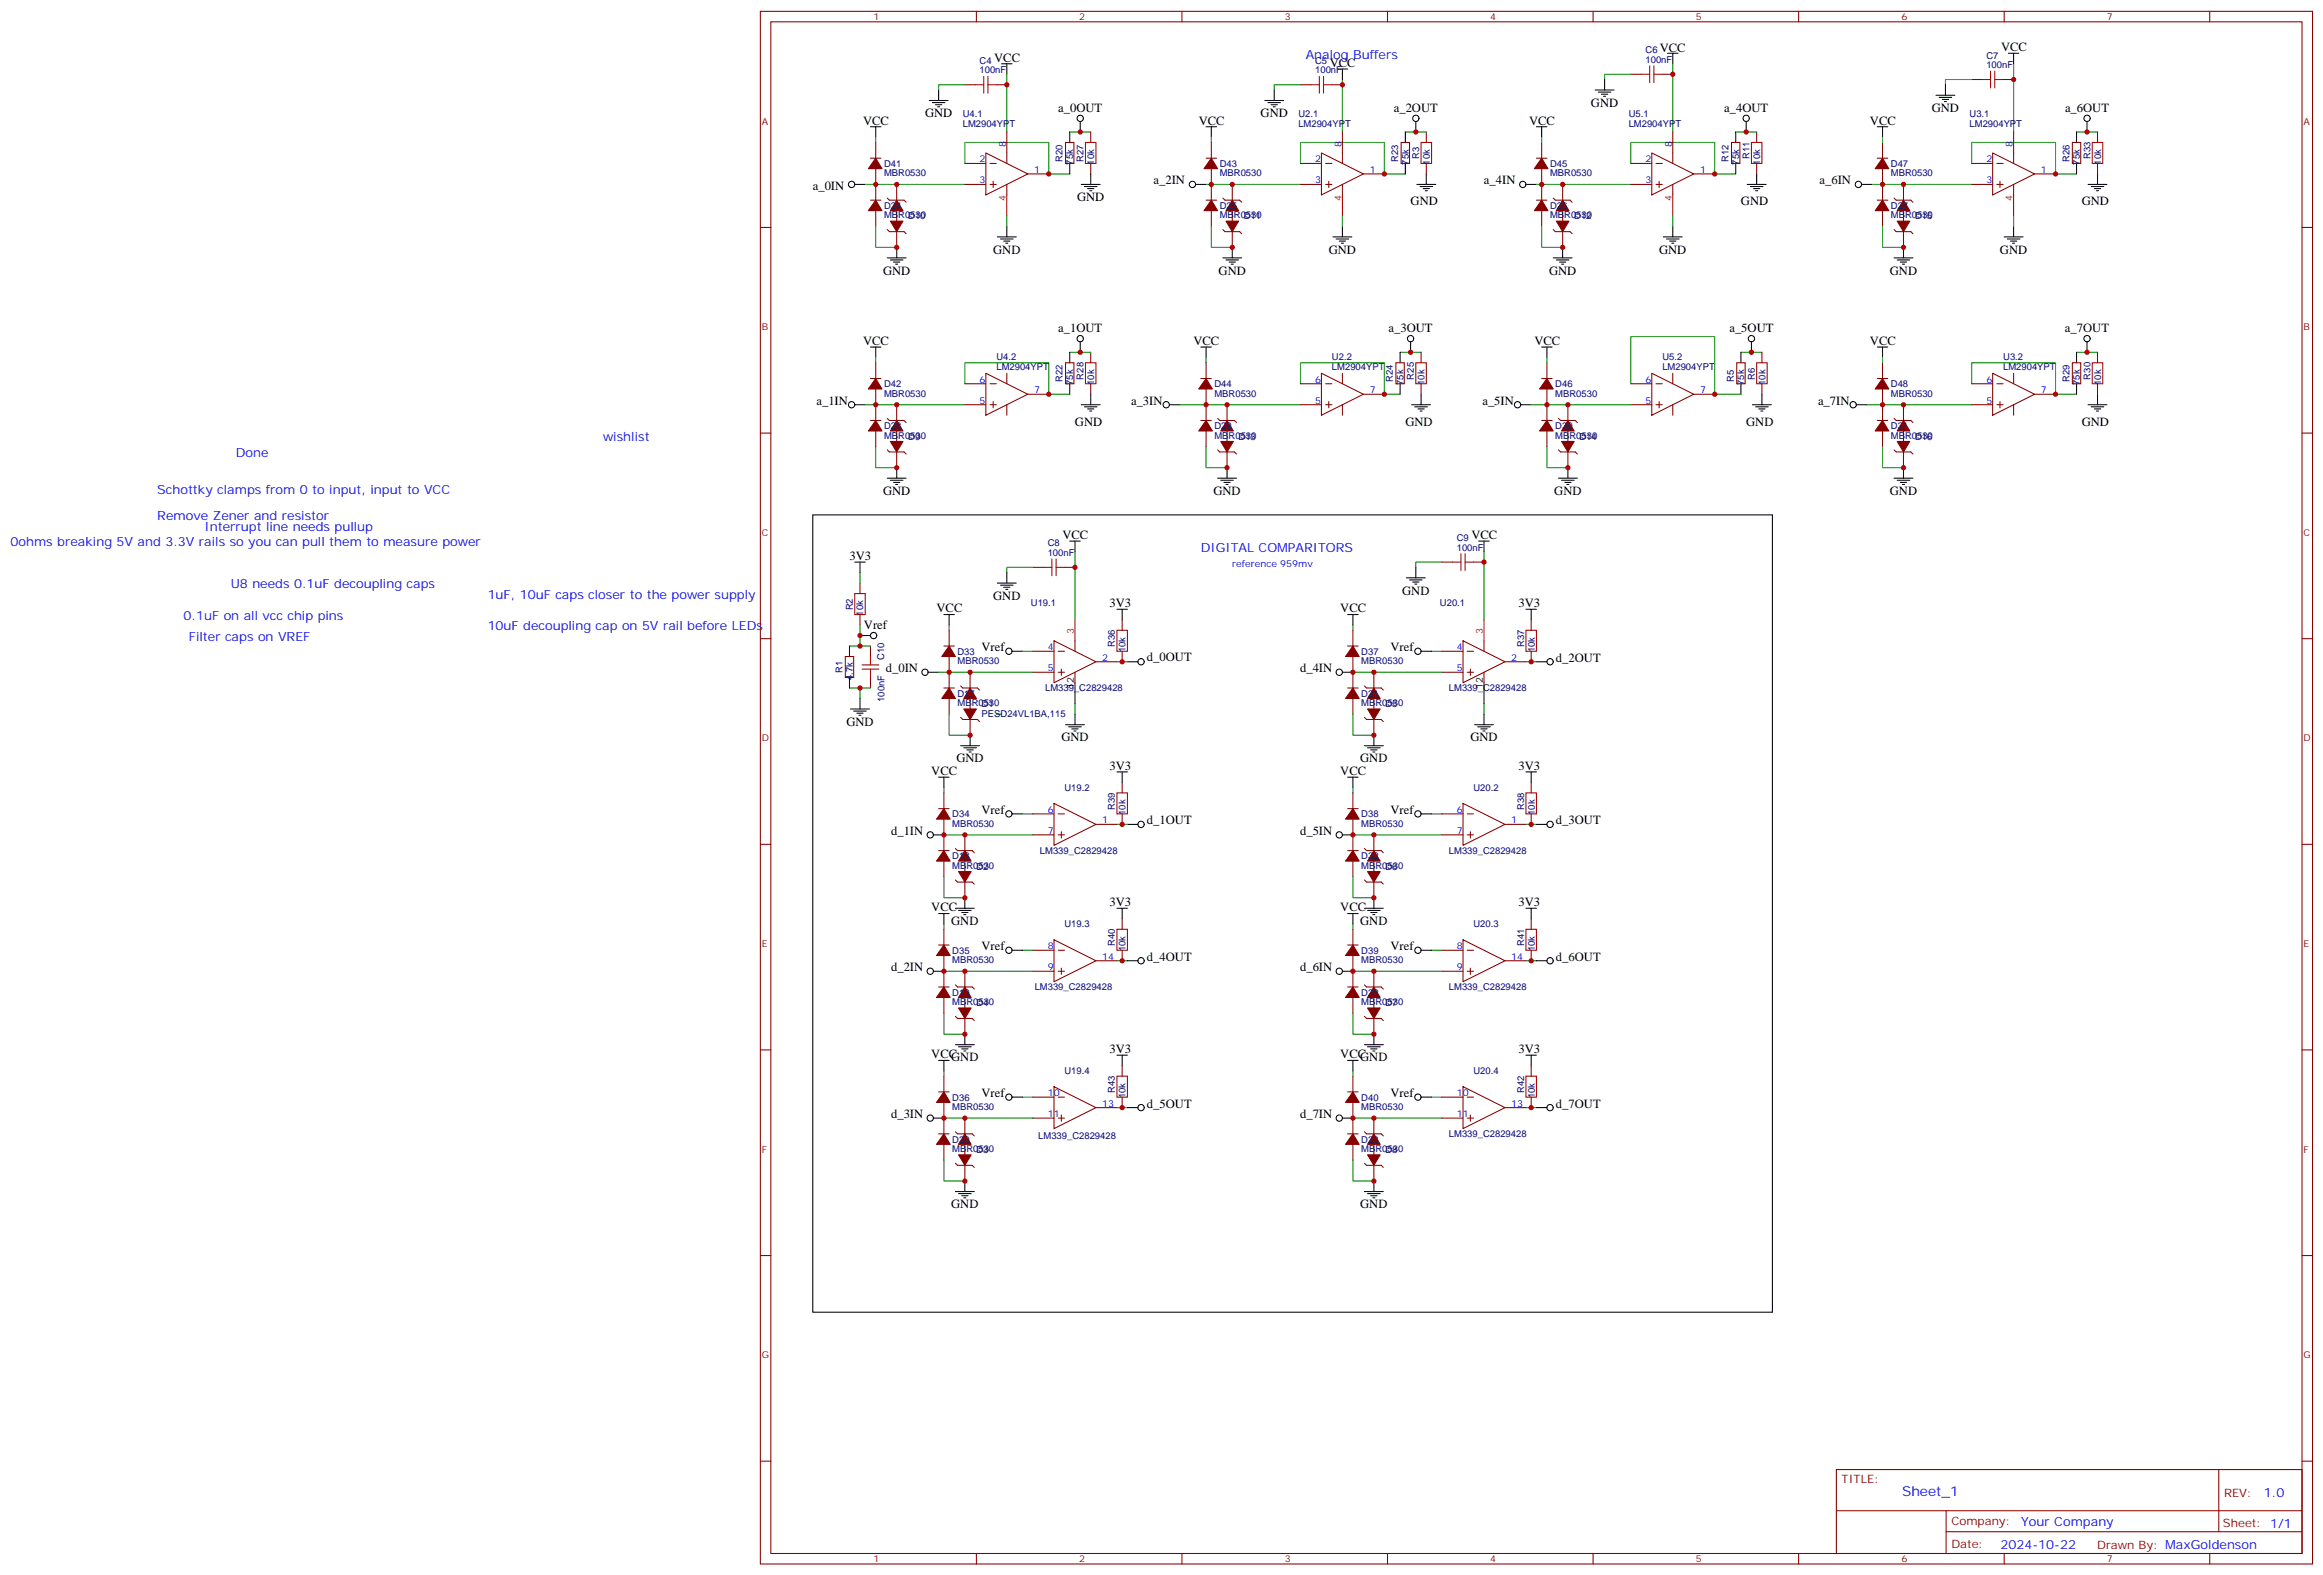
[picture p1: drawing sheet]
<svg xmlns="http://www.w3.org/2000/svg" width="781mm" height="530mm" viewBox="0 0 781 530" stroke-linecap="round" stroke-linejoin="round" font-family="sans-serif">
<defs><g id="words">
<text font-size="4.6" fill="#00f" x="639.8" y="503.2">Sheet_1</text>
<g font-size="4.2">
<text x="558.3" y="17.6">VCC</text>
<text x="673.1" y="17.2">VCC</text>
<text x="334.4" y="20.7">VCC</text>
<text x="447.3" y="22.5">VCC</text>
<text x="535.2" y="35.9">GND</text>
<text x="290.3" y="41.9">VCC</text>
<text x="311.1" y="39.4">GND</text>
<text x="356" y="37.6">a_0OUT</text>
<text x="403.2" y="41.9">VCC</text>
<text x="424" y="39.4">GND</text>
<text x="468.8" y="37.6">a_2OUT</text>
<text x="514.3" y="41.9">VCC</text>
<text x="580" y="37.6">a_4OUT</text>
<text x="629" y="41.9">VCC</text>
<text x="649.8" y="37.7">GND</text>
<text x="694.6" y="37.6">a_6OUT</text>
<text x="273.4" y="63.8">a_0IN</text>
<text x="388.1" y="62">a_2IN</text>
<text x="499.2" y="62">a_4IN</text>
<text x="612.1" y="62">a_6IN</text>
<text x="362.3" y="67.7">GND</text>
<text x="474.5" y="69.1">GND</text>
<text x="585.6" y="69.1">GND</text>
<text x="700.3" y="69.1">GND</text>
<text x="334.1" y="85.3">GND</text>
<text x="447" y="85.3">GND</text>
<text x="558.1" y="85.3">GND</text>
<text x="672.7" y="85.3">GND</text>
<text x="297" y="92.4">GND</text>
<text x="409.9" y="92.4">GND</text>
<text x="521.1" y="92.4">GND</text>
<text x="635.7" y="92.4">GND</text>
<text x="356" y="111.7">a_1OUT</text>
<text x="467.1" y="111.7">a_3OUT</text>
<text x="581.7" y="111.7">a_5OUT</text>
<text x="694.6" y="111.7">a_7OUT</text>
<text x="290.3" y="116">VCC</text>
<text x="401.5" y="116">VCC</text>
<text x="516.1" y="116">VCC</text>
<text x="629" y="116">VCC</text>
<text x="274.6" y="136.1">a_1IN</text>
<text x="380.5" y="136.1">a_3IN</text>
<text x="498.7" y="136.1">a_5IN</text>
<text x="611.5" y="136.1">a_7IN</text>
<text x="361.6" y="143.2">GND</text>
<text x="472.7" y="143.2">GND</text>
<text x="587.4" y="143.2">GND</text>
<text x="700.3" y="143.2">GND</text>
<text x="297" y="166.4">GND</text>
<text x="408.2" y="166.4">GND</text>
<text x="522.8" y="166.4">GND</text>
<text x="635.7" y="166.4">GND</text>
<text x="357.4" y="181.3">VCC</text>
<text x="494.9" y="181.3">VCC</text>
<text x="285.8" y="188.3">3V3</text>
<text x="334.1" y="201.7">GND</text>
<text x="471.7" y="200">GND</text>
<text x="315" y="206">VCC</text>
<text x="373.2" y="204.2">3V3</text>
<text x="450.8" y="206">VCC</text>
<text x="510.8" y="204.2">3V3</text>
<text x="290.6" y="211.6">Vref</text>
<text x="330.2" y="219">Vref</text>
<text x="467.7" y="219">Vref</text>
<text x="298" y="226.1">d_0IN</text>
<text x="385.8" y="222.2">d_0OUT</text>
<text x="437.3" y="226.1">d_4IN</text>
<text x="523.4" y="222.5">d_2OUT</text>
<text x="284.7" y="244.1">GND</text>
<text x="357" y="249.3">GND</text>
<text x="494.6" y="249.3">GND</text>
<text x="321.7" y="256.4">GND</text>
<text x="457.6" y="256.4">GND</text>
<text x="313.3" y="260.6">VCC</text>
<text x="373.2" y="258.9">3V3</text>
<text x="450.8" y="260.6">VCC</text>
<text x="510.8" y="258.9">3V3</text>
<text x="330.2" y="273.7">Vref</text>
<text x="467.7" y="273.7">Vref</text>
<text x="299.7" y="280.7">d_1IN</text>
<text x="385.8" y="277.2">d_1OUT</text>
<text x="437.3" y="280.7">d_5IN</text>
<text x="523.4" y="277.2">d_3OUT</text>
<text x="373.2" y="304.7">3V3</text>
<text x="510.8" y="304.7">3V3</text>
<text x="313.3" y="306.5">VCC</text>
<text x="320" y="311.1">GND</text>
<text x="450.8" y="306.5">VCC</text>
<text x="457.6" y="311.1">GND</text>
<text x="330.2" y="319.5">Vref</text>
<text x="385.8" y="323.1">d_4OUT</text>
<text x="467.7" y="319.5">Vref</text>
<text x="523.4" y="323.1">d_6OUT</text>
<text x="299.7" y="326.6">d_2IN</text>
<text x="437.3" y="326.6">d_6IN</text>
<text x="313.3" y="355.9">VCC</text>
<text x="320" y="356.9">GND</text>
<text x="373.2" y="354.1">3V3</text>
<text x="450.8" y="355.9">VCC</text>
<text x="457.6" y="356.9">GND</text>
<text x="510.8" y="354.1">3V3</text>
<text x="330.2" y="368.9">Vref</text>
<text x="467.7" y="368.9">Vref</text>
<text x="299.7" y="376">d_3IN</text>
<text x="385.8" y="372.5">d_5OUT</text>
<text x="437.3" y="376">d_7IN</text>
<text x="523.4" y="372.5">d_7OUT</text>
<text x="320" y="406.3">GND</text>
<text x="457.6" y="406.3">GND</text>
</g>
<g font-size="4.2" fill="#00f">
<text x="439.2" y="19.7">Analog Buffers</text>
<text x="202.8" y="148.4">wishlist</text>
<text x="79.4" y="153.7">Done</text>
<text x="52.9" y="166.1">Schottky clamps from 0 to input, input to VCC</text>
<text x="52.9" y="174.9">Remove Zener and resistor</text>
<text x="68.8" y="178.4">Interrupt line needs pullup</text>
<text x="3.5" y="183.7">0ohms breaking 5V and 3.3V rails so you can pull them to measure power</text>
<text x="403.9" y="185.5">DIGITAL COMPARITORS</text>
<text x="77.6" y="197.8">U8 needs 0.1uF decoupling caps</text>
<text x="164" y="201.4">1uF, 10uF caps closer to the power supply</text>
<text x="61.7" y="208.4">0.1uF on all vcc chip pins</text>
<text x="63.5" y="215.5">Filter caps on VREF</text>
<text x="164" y="211.9">10uF decoupling cap on 5V rail before LEDs</text>
<text x="761.5" y="503.4">1.0</text>
<text x="679.9" y="513">Your Company</text>
<text x="673" y="520.8">2024-10-22</text>
</g>
<g font-size="3.9" fill="#800">
<text x="619.5" y="498.8">TITLE:</text>
<text x="748.1" y="503.4">REV:</text>
<text x="656.4" y="513">Company:</text>
<text x="747.8" y="513.6">Sheet: 1/1</text>
<text x="656.4" y="520.6">Date:</text>
<text x="705.4" y="520.7">Drawn By: MaxGoldenson</text>
</g>
<g font-size="3.2" fill="#800">
<text x="293.9" y="6.8">1</text>
<text x="363" y="6.8">2</text>
<text x="432.2" y="6.8">3</text>
<text x="501.3" y="6.8">4</text>
<text x="570.4" y="6.8">5</text>
<text x="639.6" y="6.8">6</text>
<text x="708.7" y="6.8">7</text>
<text x="256.3" y="41.9">A</text>
<text x="774.9" y="41.9">A</text>
<text x="256.3" y="111.1">B</text>
<text x="774.9" y="111.1">B</text>
<text x="256.3" y="180.2">C</text>
<text x="774.9" y="180.2">C</text>
<text x="256.3" y="249.3">D</text>
<text x="774.9" y="249.3">D</text>
<text x="256.3" y="318.5">E</text>
<text x="774.9" y="318.5">E</text>
<text x="256.3" y="387.6">F</text>
<text x="774.9" y="387.6">F</text>
<text x="256.3" y="456.8">G</text>
<text x="774.9" y="456.8">G</text>
<text x="293.9" y="525.4">1</text>
<text x="363" y="525.4">2</text>
<text x="432.2" y="525.4">3</text>
<text x="501.3" y="525.4">4</text>
<text x="570.4" y="525.4">5</text>
<text x="639.6" y="525.4">6</text>
<text x="708.7" y="525.4">7</text>
</g>
<g font-size="3.2" fill="#000080">
<text x="553.5" y="17.9">C6</text>
<text x="329.5" y="21.5">C4</text>
<text x="442.4" y="21.5">C5</text>
<text x="553.5" y="21.1">100nF</text>
<text x="668.2" y="22.9">100nF</text>
<text x="668.2" y="19.7">C7</text>
<text x="329.5" y="24.6">100nF</text>
<text x="442.4" y="24.6">100nF</text>
<text x="323.8" y="39.5">U4.1</text>
<text x="436.7" y="39.4">U2.1</text>
<text x="547.9" y="39.4">U5.1</text>
<text x="662.5" y="39.4">U3.1</text>
<text x="323.8" y="42.6">LM2904YPT</text>
<text x="436.7" y="42.6">LM2904YPT</text>
<text x="547.9" y="42.6">LM2904YPT</text>
<text x="662.5" y="42.6">LM2904YPT</text>
<text x="477.4" y="53.5" transform="rotate(-90 477.4 53.5)">R3</text>
<text x="588.5" y="53.5" transform="rotate(-90 588.5 53.5)">R11</text>
<text x="703.1" y="53.5" transform="rotate(-90 703.1 53.5)">R33</text>
<text x="297.4" y="59.3">MBR0530</text>
<text x="297.4" y="56.1">D41</text>
<text x="357.4" y="54.5" transform="rotate(-90 357.4 54.5)">R20</text>
<text x="361" y="55.3" transform="rotate(-90 361 55.3)">75k</text>
<text x="364.5" y="54.5" transform="rotate(-90 364.5 54.5)">R27</text>
<text x="368.1" y="55.3" transform="rotate(-90 368.1 55.3)">10k</text>
<text x="410.3" y="59.3">MBR0530</text>
<text x="410.3" y="56.1">D43</text>
<text x="470.3" y="54.5" transform="rotate(-90 470.3 54.5)">R23</text>
<text x="473.9" y="55.3" transform="rotate(-90 473.9 55.3)">75k</text>
<text x="481" y="55.3" transform="rotate(-90 481 55.3)">10k</text>
<text x="521.4" y="59.3">MBR0530</text>
<text x="521.4" y="56.1">D45</text>
<text x="581.4" y="54.5" transform="rotate(-90 581.4 54.5)">R12</text>
<text x="585" y="55.3" transform="rotate(-90 585 55.3)">75k</text>
<text x="592.1" y="55.3" transform="rotate(-90 592.1 55.3)">10k</text>
<text x="636.1" y="59.3">MBR0530</text>
<text x="636.1" y="56.1">D47</text>
<text x="696.1" y="54.5" transform="rotate(-90 696.1 54.5)">R26</text>
<text x="699.6" y="55.3" transform="rotate(-90 699.6 55.3)">75k</text>
<text x="706.7" y="55.3" transform="rotate(-90 706.7 55.3)">10k</text>
<text x="297.4" y="70.2">D24</text>
<text x="410.3" y="70.2">D25</text>
<text x="521.4" y="70.2">D26</text>
<text x="636.1" y="70.2">D27</text>
<text x="297.4" y="73.4">MBR0530</text>
<text x="305.5" y="73.7">D10</text>
<text x="410.3" y="73.4">MBR0530</text>
<text x="418.4" y="73.7">D11</text>
<text x="521.4" y="73.4">MBR0530</text>
<text x="529.5" y="73.7">D12</text>
<text x="636.1" y="73.4">MBR0530</text>
<text x="644.2" y="73.7">D15</text>
<text x="335.2" y="124.3">LM2904YPT</text>
<text x="335.2" y="121.1">U4.2</text>
<text x="448.1" y="124.3">LM2904YPT</text>
<text x="448.1" y="121.2">U2.2</text>
<text x="559.2" y="124.3">LM2904YPT</text>
<text x="559.2" y="121.2">U5.2</text>
<text x="673.8" y="124.3">LM2904YPT</text>
<text x="673.8" y="121.2">U3.2</text>
<text x="297.4" y="130.2">D42</text>
<text x="357.4" y="128.5" transform="rotate(-90 357.4 128.5)">R22</text>
<text x="361" y="129.4" transform="rotate(-90 361 129.4)">75k</text>
<text x="364.5" y="127.6" transform="rotate(-90 364.5 127.6)">R28</text>
<text x="368.1" y="129.4" transform="rotate(-90 368.1 129.4)">10k</text>
<text x="408.5" y="130.2">D44</text>
<text x="468.6" y="128.5" transform="rotate(-90 468.6 128.5)">R24</text>
<text x="472.1" y="129.4" transform="rotate(-90 472.1 129.4)">75k</text>
<text x="475.6" y="127.6" transform="rotate(-90 475.6 127.6)">R25</text>
<text x="479.2" y="129.4" transform="rotate(-90 479.2 129.4)">10k</text>
<text x="523.2" y="130.2">D46</text>
<text x="583.2" y="128.5" transform="rotate(-90 583.2 128.5)">R5</text>
<text x="586.7" y="129.4" transform="rotate(-90 586.7 129.4)">75k</text>
<text x="590.3" y="127.6" transform="rotate(-90 590.3 127.6)">R6</text>
<text x="593.8" y="129.4" transform="rotate(-90 593.8 129.4)">10k</text>
<text x="636.1" y="130.2">D48</text>
<text x="696.1" y="128.5" transform="rotate(-90 696.1 128.5)">R29</text>
<text x="699.6" y="129.4" transform="rotate(-90 699.6 129.4)">75k</text>
<text x="703.1" y="127.6" transform="rotate(-90 703.1 127.6)">R30</text>
<text x="706.7" y="129.4" transform="rotate(-90 706.7 129.4)">10k</text>
<text x="297.4" y="133.4">MBR0530</text>
<text x="408.5" y="133.4">MBR0530</text>
<text x="523.2" y="133.4">MBR0530</text>
<text x="636.1" y="133.4">MBR0530</text>
<text x="297.4" y="147.5">MBR0530</text>
<text x="297.4" y="144.3">D28</text>
<text x="305.5" y="147.8">D9</text>
<text x="408.5" y="147.5">MBR0530</text>
<text x="408.5" y="144.3">D29</text>
<text x="416.6" y="147.8">D13</text>
<text x="523.2" y="147.5">MBR0530</text>
<text x="523.2" y="144.3">D30</text>
<text x="531.3" y="147.8">D14</text>
<text x="636.1" y="147.5">MBR0530</text>
<text x="636.1" y="144.3">D31</text>
<text x="644.2" y="147.8">D16</text>
<text x="352.4" y="183.7">C8</text>
<text x="490" y="185.1">100nF</text>
<text x="490" y="182">C9</text>
<text x="352.4" y="186.9">100nF</text>
<text x="346.8" y="203.6">U19.1</text>
<text x="484.4" y="203.6">U20.1</text>
<text x="286.9" y="205.2" transform="rotate(-90 286.9 205.2)">R2</text>
<text x="290.4" y="207" transform="rotate(-90 290.4 207)">10k</text>
<text x="322.1" y="220.2">D33</text>
<text x="375.1" y="217.6" transform="rotate(-90 375.1 217.6)">R36</text>
<text x="378.6" y="219.4" transform="rotate(-90 378.6 219.4)">10k</text>
<text x="457.9" y="220.2">D37</text>
<text x="512.6" y="217.6" transform="rotate(-90 512.6 217.6)">R37</text>
<text x="516.2" y="219.4" transform="rotate(-90 516.2 219.4)">10k</text>
<text x="283.4" y="226.4" transform="rotate(-90 283.4 226.4)">R1</text>
<text x="297.5" y="222" transform="rotate(-90 297.5 222)">C10</text>
<text x="322.1" y="223.3">MBR0530</text>
<text x="457.9" y="223.3">MBR0530</text>
<text x="286.9" y="228.6" transform="rotate(-90 286.9 228.6)">4.7k</text>
<text x="351.6" y="232.5">LM339_C2829428</text>
<text x="487.4" y="232.5">LM339_C2829428</text>
<text x="297.5" y="236" transform="rotate(-90 297.5 236)">100nF</text>
<text x="322.1" y="237.4">MBR0530</text>
<text x="322.1" y="234.3">D17</text>
<text x="330.2" y="237.8">D1</text>
<text x="457.9" y="237.4">MBR0530</text>
<text x="457.9" y="234.3">D21</text>
<text x="466" y="237.8">D5</text>
<text x="330.2" y="240.9">PESD24VL1BA,115</text>
<text x="358" y="265.9">U19.2</text>
<text x="495.6" y="265.9">U20.2</text>
<text x="320.3" y="274.8">D34</text>
<text x="375.1" y="272.3" transform="rotate(-90 375.1 272.3)">R39</text>
<text x="378.6" y="274" transform="rotate(-90 378.6 274)">10k</text>
<text x="457.9" y="274.8">D38</text>
<text x="512.6" y="272.3" transform="rotate(-90 512.6 272.3)">R38</text>
<text x="516.2" y="274" transform="rotate(-90 516.2 274)">10k</text>
<text x="320.3" y="278">MBR0530</text>
<text x="457.9" y="278">MBR0530</text>
<text x="349.8" y="287.2">LM339_C2829428</text>
<text x="487.4" y="287.2">LM339_C2829428</text>
<text x="320.3" y="292.1">MBR0530</text>
<text x="320.3" y="288.9">D18</text>
<text x="328.4" y="292.5">D2</text>
<text x="457.9" y="292.1">MBR0530</text>
<text x="457.9" y="288.9">D32</text>
<text x="466" y="292.5">D6</text>
<text x="358" y="311.7">U19.3</text>
<text x="495.6" y="311.7">U20.3</text>
<text x="320.3" y="323.9">MBR0530</text>
<text x="320.3" y="320.7">D35</text>
<text x="375.1" y="318.1" transform="rotate(-90 375.1 318.1)">R40</text>
<text x="378.6" y="319.9" transform="rotate(-90 378.6 319.9)">10k</text>
<text x="457.9" y="323.9">MBR0530</text>
<text x="457.9" y="320.7">D39</text>
<text x="512.6" y="318.1" transform="rotate(-90 512.6 318.1)">R41</text>
<text x="516.2" y="319.9" transform="rotate(-90 516.2 319.9)">10k</text>
<text x="320.3" y="334.8">D19</text>
<text x="348.1" y="333">LM339_C2829428</text>
<text x="457.9" y="334.8">D22</text>
<text x="487.4" y="333">LM339_C2829428</text>
<text x="320.3" y="338">MBR0530</text>
<text x="328.4" y="338.3">D4</text>
<text x="457.9" y="338">MBR0530</text>
<text x="466" y="338.3">D7</text>
<text x="358" y="361.1">U19.4</text>
<text x="495.6" y="361.1">U20.4</text>
<text x="320.3" y="370.1">D36</text>
<text x="375.1" y="367.5" transform="rotate(-90 375.1 367.5)">R43</text>
<text x="378.6" y="369.3" transform="rotate(-90 378.6 369.3)">10k</text>
<text x="457.9" y="370.1">D40</text>
<text x="512.6" y="367.5" transform="rotate(-90 512.6 367.5)">R42</text>
<text x="516.2" y="369.3" transform="rotate(-90 516.2 369.3)">10k</text>
<text x="320.3" y="373.3">MBR0530</text>
<text x="457.9" y="373.3">MBR0530</text>
<text x="349.2" y="383">LM339_C2829428</text>
<text x="487.4" y="382.4">LM339_C2829428</text>
<text x="320.3" y="387.4">MBR0530</text>
<text x="320.3" y="384.2">D20</text>
<text x="328.4" y="387.7">D3</text>
<text x="457.9" y="387.4">MBR0530</text>
<text x="457.9" y="384.2">D23</text>
<text x="466" y="387.7">D8</text>
</g>
<g font-size="3.2" fill="#00f">
<text x="338.3" y="49.3" transform="rotate(-90 338.3 49.3)">8</text>
<text x="451.2" y="49.3" transform="rotate(-90 451.2 49.3)">8</text>
<text x="562.3" y="49.3" transform="rotate(-90 562.3 49.3)">8</text>
<text x="677" y="49.3" transform="rotate(-90 677 49.3)">8</text>
<text x="329.5" y="54.6">2</text>
<text x="347.8" y="58.1">1</text>
<text x="442.4" y="54.6">2</text>
<text x="460.7" y="58.1">1</text>
<text x="553.5" y="54.6">2</text>
<text x="571.9" y="58.1">1</text>
<text x="668.2" y="54.6">2</text>
<text x="686.5" y="58.1">1</text>
<text x="329.5" y="61.7">3</text>
<text x="442.4" y="61.7">3</text>
<text x="553.5" y="61.7">3</text>
<text x="668.2" y="61.7">3</text>
<text x="329.5" y="128.7">6</text>
<text x="442.4" y="128.7">6</text>
<text x="553.5" y="128.7">6</text>
<text x="668.2" y="128.7">6</text>
<text x="329.5" y="135.7">5</text>
<text x="347.8" y="132.2">7</text>
<text x="442.4" y="135.7">5</text>
<text x="460.7" y="132.2">7</text>
<text x="553.5" y="135.7">5</text>
<text x="571.9" y="132.2">7</text>
<text x="668.2" y="135.7">5</text>
<text x="686.5" y="132.2">7</text>
<text x="414.5" y="190.8">reference 959mv</text>
<text x="352.4" y="218.7">4</text>
<text x="490" y="218.7">4</text>
<text x="352.4" y="225.7">5</text>
<text x="370.8" y="222.2">2</text>
<text x="490" y="225.7">5</text>
<text x="508.4" y="222.2">2</text>
<text x="352.4" y="273.3">6</text>
<text x="490" y="273.3">6</text>
<text x="352.4" y="280.4">7</text>
<text x="370.8" y="276.9">1</text>
<text x="490" y="280.4">7</text>
<text x="508.4" y="276.9">1</text>
<text x="352.4" y="319.2">8</text>
<text x="370.8" y="322.7">14</text>
<text x="490" y="319.2">8</text>
<text x="508.4" y="322.7">14</text>
<text x="352.4" y="326.2">9</text>
<text x="490" y="326.2">9</text>
<text x="352.4" y="368.6">10</text>
<text x="490" y="368.6">10</text>
<text x="352.4" y="375.6">11</text>
<text x="370.8" y="372.1">13</text>
<text x="490" y="375.6">11</text>
<text x="508.4" y="372.1">13</text>
</g>
<g font-size="3.2" fill="#f00">
<text x="338.3" y="67.7" transform="rotate(-90 338.3 67.7)">4</text>
<text x="451.2" y="67.7" transform="rotate(-90 451.2 67.7)">4</text>
<text x="562.3" y="67.7" transform="rotate(-90 562.3 67.7)">4</text>
<text x="677" y="67.7" transform="rotate(-90 677 67.7)">4</text>
<text x="361.2" y="213.4" transform="rotate(-90 361.2 213.4)">3</text>
<text x="498.8" y="213.4" transform="rotate(-90 498.8 213.4)">3</text>
</g>
<g font-size="3.2">
<text x="361.2" y="231.7" transform="rotate(-90 361.2 231.7)">12</text>
<text x="498.8" y="231.7" transform="rotate(-90 498.8 231.7)">12</text>
</g>
</g></defs>
<g fill="none" stroke="#870000" stroke-width=".35">
<path d="M255.8 3.8h522.1v522.1h-522.1zM259.3 7.3h515v515.1h-515zM328.4 3.8v3.5M397.6 3.8v3.5M466.7 3.8v3.5M535.9 3.8v3.5M605 3.8v3.5M674.2 3.8v3.5M743.3 3.8v3.5M324.6 28.5h3.5M335.1 28.5h3.6M437.4 28.5h3.6"/>
<path d="M448 28.5h3.6M548.6 25h3.5M559.2 25h3.5M663.2 26.7h3.5M673.8 26.7h3.5M292.8 53.2h3.5M294.6 47.9v5.3M294.6 56.7v10.6M324.6 55h7M331.6 51.4l14.1 7.1-14.1 7zM333 55h2.1M338.7 44.4v10.6"/>
<path d="M345.7 58.5h7.1M358.4 47.9h2.8v7.1h-2.8zM366.9 44.4v3.5M366.9 55v3.5M405.7 53.2h3.5M407.5 47.9v5.3M407.5 56.7v10.6M437.4 55h7.1M444.5 51.4l14.1 7.1-14.1 7zM445.9 55h2.1M451.6 44.4v10.6M458.6 58.5h7.1"/>
<path d="M471.3 47.9h2.8v7.1h-2.8zM479.8 44.4v3.5M479.8 55v3.5M516.8 53.2h3.5M518.6 47.9v5.3M518.6 56.7v10.6M548.6 55h7M555.6 51.4l14.1 7.1-14.1 7zM557 55h2.2M562.7 44.4v10.6M569.7 58.5h7.1M582.4 47.9h2.9v7.1h-2.9z"/>
<path d="M590.9 44.4v3.5M590.9 55v3.5M631.5 53.2h3.5M633.2 47.9v5.3M633.2 56.7v10.6M663.2 55h7.1M670.3 51.4l14.1 7.1-14.1 7zM671.7 55h2.1M677.3 44.4v10.6M684.4 58.5h7M697.1 47.9h2.8v7.1h-2.8zM705.6 44.4v3.5"/>
<path d="M705.6 55v3.5M255.8 76.5h3.5M292.8 67.3h3.5M294.6 70.8v5.3M298.4 66.6l.8 .7h4.9l.7 .7M298.4 77.2l.8 .7h4.9l.7 .7M301.6 62v5.3M301.6 70.8v3.6M301.6 77.9v5.3M324.6 62h7M333 62h2.1M334.1 61v2.1"/>
<path d="M338.7 62v3.5M405.7 67.3h3.5M407.5 70.8v5.3M411.3 66.6l.7 .7h5l.7 .7M411.3 77.2l.7 .7h5l.7 .7M414.5 62v5.3M414.5 70.8v3.6M414.5 77.9v5.3M437.4 62h7.1M445.9 62h2.1M447 61v2.1M451.6 62v3.5"/>
<path d="M516.8 67.3h3.5M518.6 70.8v5.3M522.5 66.6l.7 .7h4.9l.7 .7M522.5 77.2l.7 .7h4.9l.7 .7M525.6 62v5.3M525.6 70.8v3.6M525.6 77.9v5.3M548.6 62h7M557 62h2.2M558.1 61v2.1M562.7 62v3.5M631.5 67.3h3.5"/>
<path d="M633.2 70.8v5.3M637.1 66.6l.7 .7h5l.7 .7M637.1 77.2l.7 .7h5l.7 .7M640.3 62v5.3M640.3 70.8v3.6M640.3 77.9v5.3M663.2 62h7.1M671.7 62h2.1M672.7 61v2.1M677.3 62v3.5M774.3 76.5h3.6M366.9 118.5v3.5"/>
<path d="M478 118.5v3.5M592.7 118.5v3.5M705.6 118.5v3.5M292.8 127.3h3.5M294.6 122v5.3M294.6 130.8v10.6M301.6 136.1v5.3M324.6 136.1h7M324.6 129h7M331.6 125.5l14.1 7.1-14.1 7zM333 136.1h2.1M333 129h2.1"/>
<path d="M334.1 135v2.2M338.7 125.5v3.5M338.7 136.1v3.5M345.7 132.6h7.1M358.4 122h2.8v7h-2.8zM366.9 129v3.6M403.9 127.3h3.6M405.7 122v5.3M405.7 130.8v10.6M412.7 136.1v5.3M437.4 136.1h7.1M437.4 129h7.1"/>
<path d="M444.5 125.5l14.1 7.1-14.1 7zM445.9 136.1h2.1M445.9 129h2.1M447 135v2.2M451.6 125.5v3.5M451.6 136.1v3.5M458.6 132.6h7.1M469.5 122h2.9v7h-2.9zM478 129v3.6M518.6 127.3h3.5M520.3 122v5.3M520.3 130.8v10.6"/>
<path d="M527.4 136.1v5.3M548.6 136.1h7M548.6 129h7M555.6 125.5l14.1 7.1-14.1 7zM557 136.1h2.2M557 129h2.2M558.1 135v2.2M562.7 125.5v3.5M562.7 136.1v3.5M569.7 132.6h7.1M584.2 122h2.8v7h-2.8zM592.7 129v3.6"/>
<path d="M631.5 127.3h3.5M633.2 122v5.3M633.2 130.8v10.6M640.3 136.1v5.3M663.2 136.1h7.1M663.2 129h7.1M670.3 125.5l14.1 7.1-14.1 7zM671.7 136.1h2.1M671.7 129h2.1M672.7 135v2.2M677.3 125.5v3.5M677.3 136.1v3.5"/>
<path d="M684.4 132.6h7M697.1 122h2.8v7h-2.8zM705.6 129v3.6M255.8 145.6h3.5M292.8 141.4h3.5M294.6 144.9v5.3M298.4 140.7l.8 .7h4.9l.7 .7M298.4 151.3l.8 .7h4.9l.7 .7M301.6 144.9v3.5M301.6 152v5.3M403.9 141.4h3.6M405.7 144.9v5.3"/>
<path d="M409.6 140.7l.7 .7h4.9l.7 .7M409.6 151.3l.7 .7h4.9l.7 .7M412.7 144.9v3.5M412.7 152v5.3M518.6 141.4h3.5M520.3 144.9v5.3M524.2 140.7l.7 .7h5l.7 .7M524.2 151.3l.7 .7h5l.7 .7M527.4 144.9v3.5M527.4 152v5.3M631.5 141.4h3.5M633.2 144.9v5.3"/>
<path d="M637.1 140.7l.7 .7h5l.7 .7M637.1 151.3l.7 .7h5l.7 .7M640.3 144.9v3.5M640.3 152v5.3M774.3 145.6h3.6M289.3 196.1v3.5M347.5 190.8h3.5M358.1 190.8h3.5M485.1 189h3.5M495.7 189h3.5M255.8 214.8h3.5M289.3 206.7v3.5"/>
<path d="M292.8 217.2v3.6M317.5 217.2h3.5M319.3 211.9v5.3M347.5 219h7M354.5 215.5l14.2 7-14.2 7.1zM356 219h2.1M361.6 215.5v3.5M377.5 208.4v3.5M377.5 219v3.5M453.3 217.2h3.5M455.1 211.9v5.3M485.1 219h7"/>
<path d="M492.1 215.5l14.1 7-14.1 7.1zM493.5 219h2.2M499.2 215.5v3.5M515.1 208.4v3.5M515.1 219v3.5M774.3 214.8h3.6M284.3 220.8h2.9v7h-2.9zM292.8 227.8v3.6M317.5 231.4h3.5M319.3 220.8v10.6M319.3 234.9v5.3M323.1 230.6l.7 .8h5l.7 .7"/>
<path d="M326.3 226.1v5.3M326.3 234.9v3.5M347.5 226.1h7M356 226.1h2.1M357 225v2.1M361.6 226.1v3.5M368.7 222.5h7M453.3 231.4h3.5M455.1 220.8v10.6M455.1 234.9v5.3M459 230.6l.7 .8h4.9l.7 .7M462.1 226.1v5.3"/>
<path d="M462.1 234.9v3.5M485.1 226.1h7M493.5 226.1h2.2M494.6 225v2.1M499.2 226.1v3.5M506.2 222.5h7.1M323.1 241.2l.7 .7h5l.7 .7M326.3 241.9v5.3M459 241.2l.7 .7h4.9l.7 .7M462.1 241.9v5.3M315.7 271.9h3.6M317.5 266.6v5.3"/>
<path d="M317.5 275.4v10.6M347.5 273.7h7M354.5 270.2l14.2 7-14.2 7.1zM356 273.7h2.1M357 279.7v2.1M368.7 277.2h7M377.5 263.1v3.5M377.5 273.7v3.5M453.3 271.9h3.5M455.1 266.6v5.3M455.1 275.4v10.6M485.1 273.7h7"/>
<path d="M492.1 270.2l14.1 7-14.1 7.1zM493.5 273.7h2.2M494.6 279.7v2.1M506.2 277.2h7.1M515.1 263.1v3.5M515.1 273.7v3.5M255.8 283.9h3.5M315.7 286h3.6M317.5 289.6v5.3M321.4 285.3l.7 .7h4.9l.7 .7M321.4 295.9l.7 .7h4.9l.7 .7M324.6 280.7v5.3"/>
<path d="M324.6 289.6v3.5M324.6 296.6v5.3M347.5 280.7h7M356 280.7h2.1M453.3 286h3.5M455.1 289.6v5.3M459 285.3l.7 .7h4.9l.7 .7M459 295.9l.7 .7h4.9l.7 .7M462.1 280.7v5.3M462.1 289.6v3.5M462.1 296.6v5.3M485.1 280.7h7"/>
<path d="M493.5 280.7h2.2M774.3 283.9h3.6M315.7 317.8h3.6M317.5 312.5v5.3M347.5 319.5h7M354.5 316l14.2 7.1-14.2 7zM356 319.5h2.1M377.5 309v3.5M377.5 319.5v3.6M453.3 317.8h3.5M455.1 312.5v5.3M485.1 319.5h7"/>
<path d="M492.1 316l14.1 7.1-14.1 7zM493.5 319.5h2.2M515.1 309v3.5M515.1 319.5v3.6M315.7 331.9h3.6M317.5 321.3v10.6M317.5 335.4v5.3M321.4 331.2l.7 .7h4.9l.7 .7M324.6 326.6v5.3M324.6 335.4v3.5M347.5 326.6h7M356 326.6h2.1"/>
<path d="M357 325.5v2.2M368.7 323.1h7M453.3 331.9h3.5M455.1 321.3v10.6M455.1 335.4v5.3M459 331.2l.7 .7h4.9l.7 .7M462.1 326.6v5.3M462.1 335.4v3.5M485.1 326.6h7M493.5 326.6h2.2M494.6 325.5v2.2M506.2 323.1h7.1"/>
<path d="M255.8 353.1h3.5M321.4 341.8l.7 .7h4.9l.7 .7M324.6 342.5v5.3M377.5 358.4v3.5M459 341.8l.7 .7h4.9l.7 .7M462.1 342.5v5.3M515.1 358.4v3.5M774.3 353.1h3.6M315.7 367.2h3.6M317.5 361.9v5.3M317.5 370.7v10.6M324.6 376v5.3"/>
<path d="M347.5 368.9h7M347.5 376h7M354.5 365.4l14.2 7.1-14.2 7zM356 368.9h2.1M356 376h2.1M357 374.9v2.1M368.7 372.5h7M377.5 368.9v3.6M453.3 367.2h3.5M455.1 361.9v5.3M455.1 370.7v10.6M462.1 376v5.3"/>
<path d="M485.1 368.9h7M485.1 376h7M492.1 365.4l14.1 7.1-14.1 7zM493.5 368.9h2.2M493.5 376h2.2M494.6 374.9v2.1M506.2 372.5h7.1M515.1 368.9v3.6M315.7 381.3h3.6M317.5 384.8v5.3M321.4 380.6l.7 .7h4.9l.7 .7M321.4 391.2l.7 .7h4.9l.7 .7"/>
<path d="M324.6 384.8v3.5M324.6 391.9v5.3M453.3 381.3h3.5M455.1 384.8v5.3M459 380.6l.7 .7h4.9l.7 .7M459 391.2l.7 .7h4.9l.7 .7M462.1 384.8v3.5M462.1 391.9v5.3M255.8 422.2h3.5M774.3 422.2h3.6M255.8 491.3h3.5M617.7 494.2h156.6v28.2h-156.6z"/>
<path d="M746.3 494.2v20.9M774.3 491.3h3.6M617.7 508h156.5M654.6 515.1h119.6M654.6 508v14.1M328.4 522.4v3.5M397.6 522.4v3.5M466.7 522.4v3.5M535.9 522.4v3.5M605 522.4v3.5M674.2 522.4v3.5M743.3 522.4v3.5"/>
</g>
<g fill="none" stroke="#000" stroke-width=".35">
<path d="M560.9 17.9h3.5M562.7 17.9v3.5M675.6 17.9h3.5M677.3 17.9v3.5M312.6 33.8h6.3M313.6 34.5h4.3M314.7 35.2h2.1M315.4 35.9h.7M315.7 30.3v3.5M336.9 21.4h3.5M338.7 21.4v3.6M425.4 33.8h6.4"/>
<path d="M426.5 34.5h4.2M427.6 35.2h2.1M428.3 35.9h.7M428.6 30.3v3.5M449.8 23.2h3.5M451.6 23.2v3.5M536.6 30.3h6.3M537.6 31h4.3M538.7 31.7h2.1M539.4 32.4h.7M539.8 26.7v3.6M651.2 32h6.4"/>
<path d="M652.3 32.7h4.2M653.3 33.4h2.2M654 34.1h.8M654.4 28.5v3.5M292.8 42.6h3.5M294.6 42.6v3.5M359.8 44.4v3.5M359.8 55v3.5M363.4 40.9v3.5M366.9 58.5v3.5M405.7 42.6h3.5M407.5 42.6v3.5"/>
<path d="M472.7 44.4v3.5M472.7 55v3.5M476.2 40.9v3.5M479.8 58.5v3.5M516.8 42.6h3.5M518.6 42.6v3.5M583.8 44.4v3.5M583.8 55v3.5M587.4 40.9v3.5M590.9 58.5v3.5M631.5 42.6h3.5M633.2 42.6v3.5"/>
<path d="M698.5 44.4v3.5M698.5 55v3.5M702 40.9v3.5M705.6 58.5v3.5M287.5 62h3.5M335.5 79.7h6.3M338.7 76.1v3.6M363.7 62h6.4M364.8 62.7h4.2M365.8 63.4h2.1M366.5 64.1h.7M402.2 62h3.5"/>
<path d="M448.4 79.7h6.3M451.6 76.1v3.6M476.6 62h6.4M477.7 62.7h4.2M478.7 63.4h2.1M479.4 64.1h.7M513.3 62h3.5M559.5 79.7h6.4M562.7 76.1v3.6M587.7 62h6.4M588.8 62.7h4.2M589.8 63.4h2.2"/>
<path d="M590.5 64.1h.8M626.2 62h3.5M674.2 79.7h6.3M677.3 76.1v3.6M702.4 62h6.3M703.4 62.7h4.3M704.5 63.4h2.1M705.2 64.1h.7M298.4 86.7h6.4M299.5 87.4h4.2M300.6 88.1h2.1M301.3 88.8h.7"/>
<path d="M301.6 83.2v3.5M336.5 80.4h4.3M337.6 81.1h2.1M338.3 81.8h.7M411.3 86.7h6.4M412.4 87.4h4.2M413.5 88.1h2.1M414.2 88.8h.7M414.5 83.2v3.5M449.4 80.4h4.3M450.5 81.1h2.1M451.2 81.8h.7"/>
<path d="M522.5 86.7h6.3M523.5 87.4h4.3M524.6 88.1h2.1M525.3 88.8h.7M525.6 83.2v3.5M560.6 80.4h4.2M561.6 81.1h2.1M562.3 81.8h.7M637.1 86.7h6.4M638.2 87.4h4.2M639.2 88.1h2.1M639.9 88.8h.7"/>
<path d="M640.3 83.2v3.5M675.2 80.4h4.2M676.3 81.1h2.1M677 81.8h.7M292.8 116.7h3.5M294.6 116.7v3.5M359.8 118.5v3.5M363.4 114.9v3.6M403.9 116.7h3.6M405.7 116.7v3.5M471 118.5v3.5M474.5 114.9v3.6"/>
<path d="M518.6 116.7h3.5M520.3 116.7v3.5M585.6 118.5v3.5M589.1 114.9v3.6M631.5 116.7h3.5M633.2 116.7v3.5M698.5 118.5v3.5M702 114.9v3.6M287.5 136.1h3.5M359.8 129v3.6M363.7 136.1h6.4M364.8 136.8h4.2"/>
<path d="M365.8 137.5h2.1M366.5 138.2h.7M366.9 132.6v3.5M393.3 136.1h3.6M471 129v3.6M474.8 136.1h6.4M475.9 136.8h4.2M477 137.5h2.1M477.7 138.2h.7M478 132.6v3.5M511.5 136.1h3.6M585.6 129v3.6"/>
<path d="M589.5 136.1h6.3M590.5 136.8h4.3M591.6 137.5h2.1M592.3 138.2h.7M592.7 132.6v3.5M624.4 136.1h3.5M698.5 129v3.6M702.4 136.1h6.3M703.4 136.8h4.3M704.5 137.5h2.1M705.2 138.2h.7M705.6 132.6v3.5"/>
<path d="M301.6 157.3v3.5M412.7 157.3v3.5M527.4 157.3v3.5M640.3 157.3v3.5M273.4 173.1h322.8v268.2h-322.8zM298.4 160.8h6.4M299.5 161.5h4.2M300.6 162.2h2.1M301.3 162.9h.7M409.6 160.8h6.3M410.6 161.5h4.3M411.7 162.2h2.1"/>
<path d="M412.4 162.9h.7M524.2 160.8h6.4M525.3 161.5h4.2M526.3 162.2h2.2M527 162.9h.8M637.1 160.8h6.4M638.2 161.5h4.2M639.2 162.2h2.1M639.9 162.9h.7M287.5 189h3.5M289.3 189v3.5M335.5 196.1h6.3"/>
<path d="M336.5 196.8h4.3M337.6 197.5h2.1M338.3 198.2h.7M338.7 192.5v3.6M359.8 182h3.6M361.6 182v3.5M473.1 194.3h6.3M474.1 195h4.3M475.2 195.7h2.1M475.9 196.4h.7M476.2 190.8v3.5M497.4 182h3.5"/>
<path d="M499.2 182v3.5M285.8 217.2v3.6M289.3 213.7h3.5M317.5 206.7h3.5M319.3 206.7v3.5M340.4 219h3.6M375.7 204.9h3.5M377.5 204.9v3.5M453.3 206.7h3.5M455.1 206.7v3.5M478 219h3.5M513.3 204.9h3.5"/>
<path d="M515.1 204.9v3.5M285.8 227.8v3.6M286.1 238.4h6.4M287.2 239.1h4.2M288.2 239.8h2.1M289.3 234.9v3.5M312.2 226.1h3.5M361.6 229.6v7M379.2 222.5h3.6M451.6 226.1h3.5M499.2 229.6v7M516.8 222.5h3.5"/>
<path d="M288.9 240.5h.7M323.1 250.8h6.4M324.2 251.5h4.2M325.3 252.2h2.1M326 252.9h.7M326.3 247.2v3.6M358.4 243.7h6.4M359.5 244.4h4.2M360.5 245.1h2.2M361.2 245.8h.7M361.6 240.2v3.5M375.7 259.6h3.5"/>
<path d="M377.5 259.6v3.5M459 250.8h6.3M460 251.5h4.3M461.1 252.2h2.1M461.8 252.9h.7M462.1 247.2v3.6M496 243.7h6.4M497.1 244.4h4.2M498.1 245.1h2.1M498.8 245.8h.7M499.2 240.2v3.5M513.3 259.6h3.5"/>
<path d="M515.1 259.6v3.5M315.7 261.3h3.6M317.5 261.3v3.6M340.4 273.7h3.6M379.2 277.2h3.6M453.3 261.3h3.5M455.1 261.3v3.6M478 273.7h3.5M516.8 277.2h3.5M314 280.7h3.5M451.6 280.7h3.5M315.7 307.2h3.6"/>
<path d="M317.5 307.2v3.5M321.4 305.4h6.3M322.4 306.1h4.3M323.5 306.8h2.1M324.2 307.6h.7M324.6 301.9v3.5M340.4 319.5h3.6M375.7 305.4h3.5M377.5 305.4v3.6M453.3 307.2h3.5M455.1 307.2v3.5M459 305.4h6.3"/>
<path d="M460 306.1h4.3M461.1 306.8h2.1M461.8 307.6h.7M462.1 301.9v3.5M478 319.5h3.5M513.3 305.4h3.5M515.1 305.4v3.6M314 326.6h3.5M379.2 323.1h3.6M451.6 326.6h3.5M516.8 323.1h3.5M315.7 356.6h3.6"/>
<path d="M317.5 356.6v3.5M321.4 351.3h6.3M322.4 352h4.3M323.5 352.7h2.1M324.2 353.4h.7M324.6 347.8v3.5M375.7 354.8h3.5M377.5 354.8v3.6M453.3 356.6h3.5M455.1 356.6v3.5M459 351.3h6.3M460 352h4.3"/>
<path d="M461.1 352.7h2.1M461.8 353.4h.7M462.1 347.8v3.5M513.3 354.8h3.5M515.1 354.8v3.6M314 376h3.5M340.4 368.9h3.6M379.2 372.5h3.6M451.6 376h3.5M478 368.9h3.5M516.8 372.5h3.5M324.6 397.2v3.5"/>
<path d="M462.1 397.2v3.5M321.4 400.7h6.3M322.4 401.4h4.3M323.5 402.1h2.1M324.2 402.8h.7M459 400.7h6.3M460 401.4h4.3M461.1 402.1h2.1M461.8 402.8h.7"/>
<circle cx="363.4" cy="39.8" r="1.06"/>
<circle cx="476.2" cy="39.8" r="1.06"/>
<circle cx="587.4" cy="39.8" r="1.06"/>
<circle cx="702" cy="39.8" r="1.06"/>
<circle cx="286.5" cy="62" r="1.06"/>
<circle cx="401.1" cy="62" r="1.06"/>
<circle cx="512.2" cy="62" r="1.06"/>
<circle cx="625.1" cy="62" r="1.06"/>
<circle cx="363.4" cy="113.9" r="1.06"/>
<circle cx="474.5" cy="113.9" r="1.06"/>
<circle cx="589.1" cy="113.9" r="1.06"/>
<circle cx="702" cy="113.9" r="1.06"/>
<circle cx="286.5" cy="136.1" r="1.06"/>
<circle cx="392.3" cy="136.1" r="1.06"/>
<circle cx="510.5" cy="136.1" r="1.06"/>
<circle cx="623.4" cy="136.1" r="1.06"/>
<circle cx="293.9" cy="213.7" r="1.06"/>
<circle cx="339.4" cy="219" r="1.06"/>
<circle cx="477" cy="219" r="1.06"/>
<circle cx="311.1" cy="226.1" r="1.06"/>
<circle cx="383.8" cy="222.5" r="1.06"/>
<circle cx="450.5" cy="226.1" r="1.06"/>
<circle cx="521.4" cy="222.5" r="1.06"/>
<circle cx="339.4" cy="273.7" r="1.06"/>
<circle cx="383.8" cy="277.2" r="1.06"/>
<circle cx="477" cy="273.7" r="1.06"/>
<circle cx="521.4" cy="277.2" r="1.06"/>
<circle cx="312.9" cy="280.7" r="1.06"/>
<circle cx="450.5" cy="280.7" r="1.06"/>
<circle cx="339.4" cy="319.5" r="1.06"/>
<circle cx="477" cy="319.5" r="1.06"/>
<circle cx="312.9" cy="326.6" r="1.06"/>
<circle cx="383.8" cy="323.1" r="1.06"/>
<circle cx="450.5" cy="326.6" r="1.06"/>
<circle cx="521.4" cy="323.1" r="1.06"/>
<circle cx="312.9" cy="376" r="1.06"/>
<circle cx="339.4" cy="368.9" r="1.06"/>
<circle cx="383.8" cy="372.5" r="1.06"/>
<circle cx="450.5" cy="376" r="1.06"/>
<circle cx="477" cy="368.9" r="1.06"/>
<circle cx="521.4" cy="372.5" r="1.06"/>
</g>
<g fill="none" stroke="#008700" stroke-width=".35">
<path d="M324.6 28.5h-8.9v1.8M338.7 25v19.4M437.4 28.5h-8.8v1.8M451.6 26.7v17.7M548.6 25h-8.8v1.7M562.7 21.4v23M663.2 26.7h-8.8v1.8M677.3 21.4v23M294.6 46.1v1.8M324.6 55v-7.1h28.2v10.6h7M359.8 44.4h7.1M407.5 46.1v1.8"/>
<path d="M437.4 55v-7.1h28.3v10.6h7M472.7 44.4h7.1M518.6 46.1v1.8M548.6 55v-7.1h28.2v10.6h7M583.8 44.4h7.1M633.2 46.1v1.8M663.2 55v-7.1h28.2v10.6h7.1M698.5 44.4h7.1M291 62h33.6M294.6 76.1v7.1h7M338.7 72.6v3.5M405.7 62h31.7"/>
<path d="M407.5 76.1v7.1h7M451.6 72.6v3.5M516.8 62h31.8M518.6 76.1v7.1h7M562.7 72.6v3.5M629.7 62h33.5M633.2 76.1v7.1h7.1M677.3 72.6v3.5M359.8 118.5h7.1M471 118.5h7M585.6 118.5h7.1M698.5 118.5h7.1"/>
<path d="M291 136.1h33.6M294.6 120.2v1.8M324.6 129v-7h28.2v10.6h7M396.9 136.1h40.5M405.7 120.2v1.8M437.4 129v-7h28.3v10.6h5.3M515.1 136.1h33.5M520.3 120.2v1.8M548.6 129v-15.8h28.2v19.4h8.8M627.9 136.1h35.3M633.2 120.2v1.8M663.2 129v-7h28.2v10.6h7.1"/>
<path d="M294.6 150.2v7.1h7M405.7 150.2v7.1h7M520.3 150.2v7.1h7.1M633.2 150.2v7.1h7.1M289.3 192.5v3.6M347.5 190.8h-8.8v1.7M361.6 185.5v22.9M485.1 189h-8.9v1.8M499.2 185.5v22.9M289.3 210.2v7h-3.5M289.3 217.2h3.5M319.3 210.2v1.7"/>
<path d="M344 219h3.5M455.1 210.2v1.7M481.5 219h3.6M285.8 231.4h3.5v3.5M289.3 231.4h3.5M315.7 226.1h31.8M361.6 236.6v3.6M375.7 222.5h3.5M455.1 226.1h30M499.2 236.6v3.6M513.3 222.5h3.5M319.3 240.2v7h7"/>
<path d="M335.1 240.2h1.8M455.1 240.2v7h7M317.5 264.9v1.7M344 273.7h3.5M375.7 277.2h3.5M455.1 264.9v1.7M481.5 273.7h3.6M513.3 277.2h3.5M317.5 294.9v7h7.1M317.5 280.7h30M455.1 294.9v7h7M455.1 280.7h30"/>
<path d="M317.5 310.7v1.8M344 319.5h3.5M455.1 310.7v1.8M481.5 319.5h3.6M317.5 326.6h30M375.7 323.1h3.5M455.1 326.6h30M513.3 323.1h3.5M317.5 340.7v7.1h7.1M455.1 340.7v7.1h7M317.5 376h30M317.5 360.1v1.8"/>
<path d="M344 368.9h3.5M375.7 372.5h3.5M455.1 376h30M455.1 360.1v1.8M481.5 368.9h3.6M513.3 372.5h3.5M317.5 390.1v7.1h7.1M455.1 390.1v7.1h7"/>
</g>
<g fill="none" stroke="#a10000" stroke-width=".35">
<path d="M328.1 28.5h2.8M330.9 25.7v5.6M332.3 25.7v5.6M332.3 28.5h2.8M441 28.5h2.8M443.8 25.7v5.6M445.2 28.5h2.8M445.2 25.7v5.6M552.1 25h2.8M554.9 22.2v5.6M556.3 22.2v5.6M556.3 25h2.9"/>
<path d="M666.7 26.7h2.9M669.6 23.9v5.7M671 23.9v5.7M671 26.7h2.8M365.1 47.9h3.6v7.1h-3.6zM478 47.9h3.5v7.1h-3.5zM589.1 47.9h3.6v7.1h-3.6zM703.8 47.9h3.5v7.1h-3.5zM365.1 122h3.6v7h-3.6zM476.2 122h3.6v7h-3.6zM590.9 122h3.5v7h-3.5zM703.8 122h3.5v7h-3.5z"/>
<path d="M287.5 199.6h3.5v7.1h-3.5zM351 190.8h2.8M353.8 188v5.6M355.2 188v5.6M355.2 190.8h2.9M488.6 189h2.8M491.4 186.2v5.6M492.8 186.2v5.6M492.8 189h2.9M375.7 211.9h3.5v7.1h-3.5zM513.3 211.9h3.5v7.1h-3.5zM290 223.6h5.6"/>
<path d="M290 225h5.6M292.8 220.8v2.8M292.8 225v2.8M375.7 266.6h3.5v7.1h-3.5zM513.3 266.6h3.5v7.1h-3.5zM375.7 312.5h3.5v7h-3.5zM513.3 312.5h3.5v7h-3.5zM375.7 361.9h3.5v7h-3.5zM513.3 361.9h3.5v7h-3.5z"/>
</g>
<path d="M338.7 65.5v7.1M451.6 65.5v7.1M562.7 65.5v7.1M677.3 65.5v7.1M361.6 208.4v7.1M499.2 208.4v7.1" fill="none" stroke="#f00" stroke-width=".35"/>
<g fill="#870000" stroke="#870000" stroke-width=".35">
<path d="M326.3 231.4l2.1 3.5h-4.2z"/>
<path d="M324.2 238.4h4.2l-2.1 3.5z"/>
<path d="M324.6 286l2.1 3.6h-4.3z"/>
<path d="M322.4 293.1h4.3l-2.1 3.5z"/>
<path d="M324.6 331.9l2.1 3.5h-4.3z"/>
<path d="M322.4 338.9h4.3l-2.1 3.6z"/>
<path d="M324.6 381.3l2.1 3.5h-4.3z"/>
<path d="M322.4 388.3h4.3l-2.1 3.6z"/>
<path d="M462.1 231.4l2.2 3.5h-4.3z"/>
<path d="M460 238.4h4.3l-2.2 3.5z"/>
<path d="M462.1 286l2.2 3.6h-4.3z"/>
<path d="M460 293.1h4.3l-2.2 3.5z"/>
<path d="M462.1 331.9l2.2 3.5h-4.3z"/>
<path d="M460 338.9h4.3l-2.2 3.6z"/>
<path d="M462.1 381.3l2.2 3.5h-4.3z"/>
<path d="M460 388.3h4.3l-2.2 3.6z"/>
<path d="M301.6 141.4l2.1 3.5h-4.2z"/>
<path d="M299.5 148.4h4.2l-2.1 3.6z"/>
<path d="M301.6 67.3l2.1 3.5h-4.2z"/>
<path d="M299.5 74.4h4.2l-2.1 3.5z"/>
<path d="M414.5 67.3l2.1 3.5h-4.2z"/>
<path d="M412.4 74.4h4.2l-2.1 3.5z"/>
<path d="M525.6 67.3l2.2 3.5h-4.3z"/>
<path d="M523.5 74.4h4.3l-2.2 3.5z"/>
<path d="M412.7 141.4l2.2 3.5h-4.3z"/>
<path d="M410.6 148.4h4.3l-2.2 3.6z"/>
<path d="M527.4 141.4l2.1 3.5h-4.2z"/>
<path d="M525.3 148.4h4.2l-2.1 3.6z"/>
<path d="M640.3 67.3l2.1 3.5h-4.2z"/>
<path d="M638.2 74.4h4.2l-2.1 3.5z"/>
<path d="M640.3 141.4l2.1 3.5h-4.2z"/>
<path d="M638.2 148.4h4.2l-2.1 3.6z"/>
<path d="M319.3 231.4l2.1 3.5h-4.6z"/>
<path d="M317.5 286l2.1 3.6h-4.6z"/>
<path d="M317.5 331.9l2.1 3.5h-4.6z"/>
<path d="M317.5 381.3l2.1 3.5h-4.6z"/>
<path d="M455.1 231.4l2.1 3.5h-4.6z"/>
<path d="M455.1 331.9l2.1 3.5h-4.6z"/>
<path d="M455.1 381.3l2.1 3.5h-4.6z"/>
<path d="M294.6 67.3l2.1 3.5h-4.6z"/>
<path d="M407.5 67.3l2.1 3.5h-4.6z"/>
<path d="M518.6 67.3l2.1 3.5h-4.6z"/>
<path d="M633.2 67.3l2.2 3.5h-4.6z"/>
<path d="M294.6 141.4l2.1 3.5h-4.6z"/>
<path d="M405.7 141.4l2.1 3.5h-4.6z"/>
<path d="M520.3 141.4l2.2 3.5h-4.6z"/>
<path d="M633.2 141.4l2.2 3.5h-4.6z"/>
<path d="M455.1 286l2.1 3.6h-4.6z"/>
<path d="M317.5 271.9l2.1 3.5h-4.6z"/>
<path d="M317.5 317.8l2.1 3.5h-4.6z"/>
<path d="M317.5 367.2l2.1 3.5h-4.6z"/>
<path d="M455.1 217.2l2.1 3.6h-4.6z"/>
<path d="M319.3 217.2l2.1 3.6h-4.6z"/>
<path d="M455.1 271.9l2.1 3.5h-4.6z"/>
<path d="M455.1 317.8l2.1 3.5h-4.6z"/>
<path d="M455.1 367.2l2.1 3.5h-4.6z"/>
<path d="M294.6 53.2l2.1 3.5h-4.6z"/>
<path d="M294.6 127.3l2.1 3.5h-4.6z"/>
<path d="M407.5 53.2l2.1 3.5h-4.6z"/>
<path d="M405.7 127.3l2.1 3.5h-4.6z"/>
<path d="M518.6 53.2l2.1 3.5h-4.6z"/>
<path d="M520.3 127.3l2.2 3.5h-4.6z"/>
<path d="M633.2 53.2l2.2 3.5h-4.6z"/>
<path d="M633.2 127.3l2.2 3.5h-4.6z"/>
</g>
<g fill="#c00">
<circle cx="289.3" cy="213.7" r=".88"/>
<circle cx="476.3" cy="44.4" r=".88"/>
<circle cx="474.5" cy="118.5" r=".88"/>
<circle cx="363.4" cy="44.4" r=".88"/>
<circle cx="363.4" cy="118.5" r=".88"/>
<circle cx="589.1" cy="118.5" r=".88"/>
<circle cx="587.4" cy="44.4" r=".88"/>
<circle cx="702" cy="118.5" r=".88"/>
<circle cx="702" cy="44.4" r=".88"/>
<circle cx="377.5" cy="222.5" r=".88"/>
<circle cx="515.1" cy="222.5" r=".88"/>
<circle cx="515.1" cy="277.2" r=".88"/>
<circle cx="377.5" cy="277.2" r=".88"/>
<circle cx="377.5" cy="323.1" r=".88"/>
<circle cx="515.1" cy="323.1" r=".88"/>
<circle cx="515.1" cy="372.5" r=".88"/>
<circle cx="377.5" cy="372.5" r=".88"/>
<circle cx="317.5" cy="280.7" r=".88"/>
<circle cx="455.1" cy="326.6" r=".88"/>
<circle cx="455.1" cy="376" r=".88"/>
<circle cx="326.3" cy="226.1" r=".88"/>
<circle cx="324.6" cy="280.7" r=".88"/>
<circle cx="324.6" cy="326.6" r=".88"/>
<circle cx="324.6" cy="376" r=".88"/>
<circle cx="462.1" cy="226.1" r=".88"/>
<circle cx="462.1" cy="280.7" r=".88"/>
<circle cx="462.1" cy="326.6" r=".88"/>
<circle cx="462.1" cy="376" r=".88"/>
<circle cx="301.6" cy="136.1" r=".88"/>
<circle cx="301.6" cy="62" r=".88"/>
<circle cx="414.5" cy="62" r=".88"/>
<circle cx="525.6" cy="62" r=".88"/>
<circle cx="412.8" cy="136.1" r=".88"/>
<circle cx="640.3" cy="62" r=".88"/>
<circle cx="640.3" cy="136.1" r=".88"/>
<circle cx="317.5" cy="326.6" r=".88"/>
<circle cx="317.5" cy="376" r=".88"/>
<circle cx="455.1" cy="226.1" r=".88"/>
<circle cx="455.1" cy="280.7" r=".88"/>
<circle cx="319.3" cy="226.1" r=".88"/>
<circle cx="326.3" cy="247.2" r=".88"/>
<circle cx="324.6" cy="301.9" r=".88"/>
<circle cx="324.6" cy="347.8" r=".88"/>
<circle cx="324.6" cy="397.2" r=".88"/>
<circle cx="462.1" cy="247.2" r=".88"/>
<circle cx="462.1" cy="347.8" r=".88"/>
<circle cx="462.1" cy="397.2" r=".88"/>
<circle cx="294.6" cy="62" r=".88"/>
<circle cx="301.6" cy="83.2" r=".88"/>
<circle cx="407.5" cy="62" r=".88"/>
<circle cx="414.5" cy="83.2" r=".88"/>
<circle cx="518.6" cy="62" r=".88"/>
<circle cx="525.6" cy="83.2" r=".88"/>
<circle cx="633.2" cy="62" r=".88"/>
<circle cx="640.3" cy="83.2" r=".88"/>
<circle cx="294.6" cy="136.1" r=".88"/>
<circle cx="301.6" cy="157.3" r=".88"/>
<circle cx="405.7" cy="136.1" r=".88"/>
<circle cx="412.8" cy="157.3" r=".88"/>
<circle cx="527.4" cy="157.3" r=".88"/>
<circle cx="633.2" cy="136.1" r=".88"/>
<circle cx="640.3" cy="157.3" r=".88"/>
<circle cx="462.1" cy="301.9" r=".88"/>
<circle cx="352.8" cy="58.5" r=".88"/>
<circle cx="352.8" cy="132.6" r=".88"/>
<circle cx="691.4" cy="58.5" r=".88"/>
<circle cx="691.4" cy="132.6" r=".88"/>
<circle cx="465.7" cy="58.5" r=".88"/>
<circle cx="338.7" cy="28.5" r=".88"/>
<circle cx="451.6" cy="28.5" r=".88"/>
<circle cx="562.7" cy="25" r=".88"/>
<circle cx="677.3" cy="26.7" r=".88"/>
<circle cx="361.6" cy="190.8" r=".88"/>
<circle cx="499.2" cy="189" r=".88"/>
<circle cx="289.3" cy="231.4" r=".88"/>
<circle cx="289.3" cy="217.2" r=".88"/>
<circle cx="465.7" cy="132.6" r=".88"/>
<circle cx="576.8" cy="58.5" r=".88"/>
<circle cx="527.4" cy="136.1" r=".88"/>
<circle cx="520.3" cy="136.1" r=".88"/>
<circle cx="576.8" cy="132.6" r=".88"/>
</g>
<use href="#words"/>
</svg>
